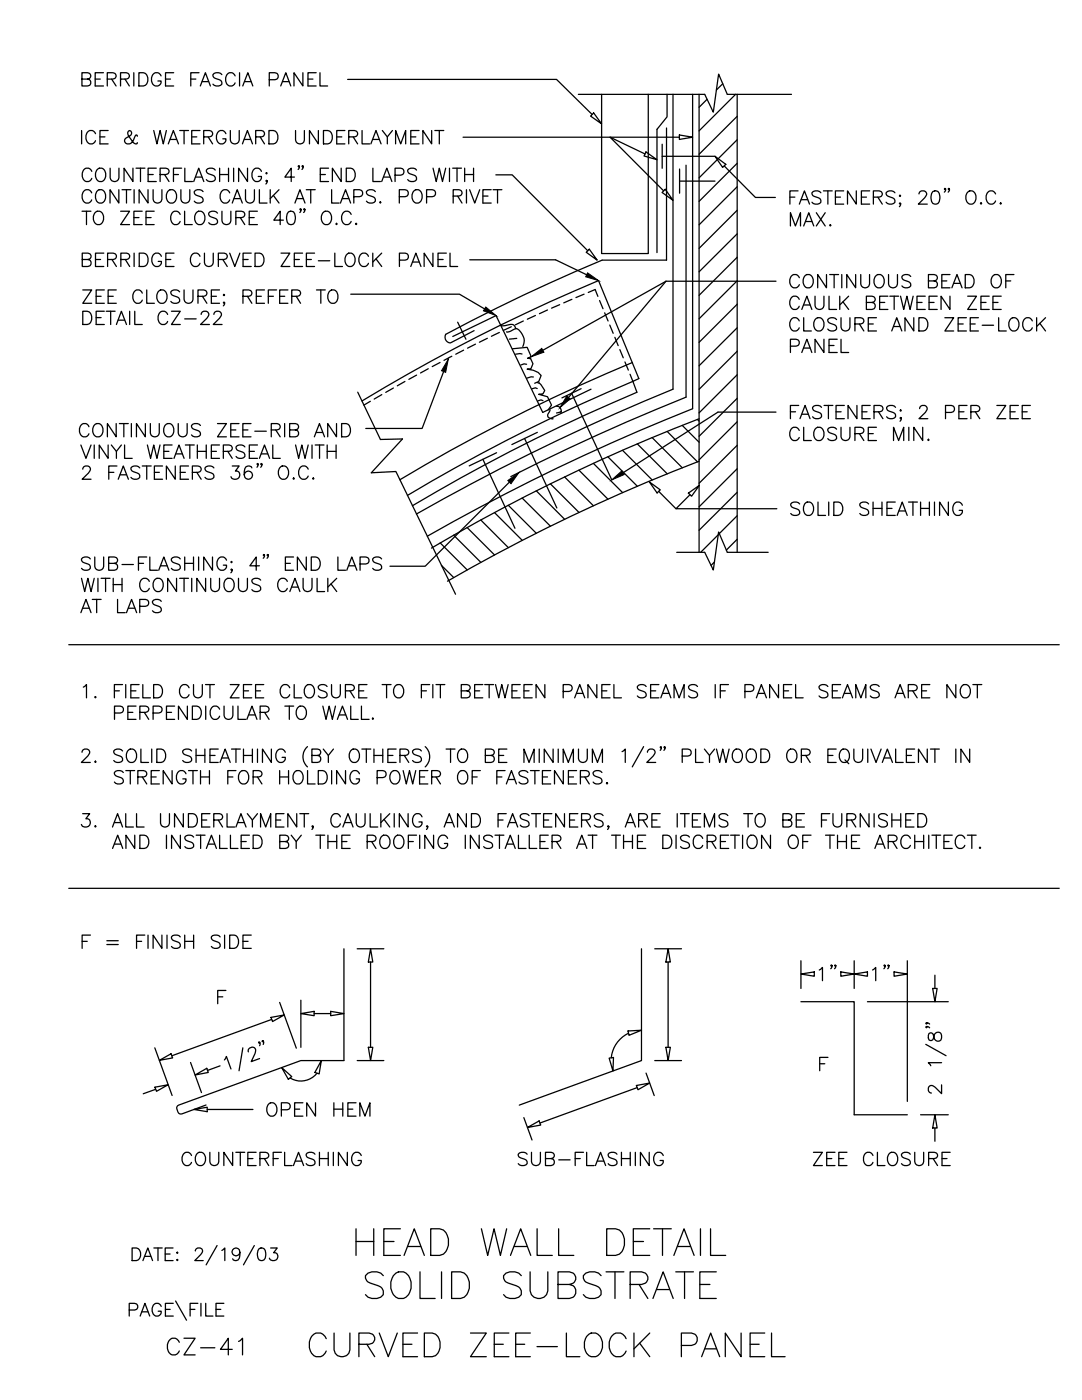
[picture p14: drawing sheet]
<svg xmlns="http://www.w3.org/2000/svg" width="216mm" height="279mm" viewBox="0 0 216 279" stroke-linecap="round" stroke-linejoin="round" font-family="sans-serif">
<defs><g id="words">
<g font-size="9.3">
<text x="69.8" y="251.9">HEAD WALL DETAIL</text>
<text x="71.6" y="260.3">SOLID SUBSTRATE</text>
</g>
<text font-size="8.4" x="60.3" y="272">CURVED ZEE-LOCK PANEL</text>
<g font-size="6.6">
<text x="15.2" y="46.2">TO ZEE CLOSURE 40&quot; O.C.</text>
<text x="15.2" y="62.4">ZEE CLOSURE; REFER TO</text>
<text x="156.6" y="85.4">FASTENERS; 2 PER ZEE</text>
<text x="15.2" y="97">2 FASTENERS 36&quot; O.C.</text>
<text x="15.2" y="166.9">3. ALL UNDERLAYMENT, CAULKING, AND FASTENERS, ARE ITEMS TO BE FURNISHED</text>
<text x="162.3" y="196.8">1&quot;</text>
<text x="172.9" y="196.8">1&quot;</text>
<text x="32.1" y="271.6">CZ-41</text>
</g>
<g font-size="6.2">
<text x="15.2" y="30">ICE &amp; WATERGUARD UNDERLAYMENT</text>
<text x="156.3" y="63.1">CAULK BETWEEN ZEE</text>
<text x="156.3" y="67.4">CLOSURE AND ZEE-LOCK</text>
<text x="156.6" y="71.6">PANEL</text>
<text x="14.5" y="88.5">CONTINUOUS ZEE-RIB AND</text>
<text x="156.3" y="89.3">CLOSURE MIN.</text>
<text x="14.8" y="92.8">VINYL WEATHERSEAL WITH</text>
<text x="21.5" y="157.7">STRENGTH FOR HOLDING POWER OF FASTENERS.</text>
<text x="15.2" y="190.5">F = FINISH SIDE</text>
<text x="51.9" y="224">OPEN HEM</text>
<text x="34.9" y="233.9">COUNTERFLASHING</text>
<text x="102.3" y="233.9">SUB-FLASHING</text>
<text x="161.2" y="233.9">ZEE CLOSURE</text>
</g>
<g font-size="5.7">
<text x="15.2" y="18.3">BERRIDGE FASCIA PANEL</text>
<text x="15.2" y="41.6">CONTINUOUS CAULK AT LAPS. POP RIVET</text>
<text x="156.6" y="46.2">MAX.</text>
<text x="15.2" y="54.3">BERRIDGE CURVED ZEE-LOCK PANEL</text>
<text x="156.3" y="58.6">CONTINUOUS BEAD OF</text>
<text x="15.2" y="66">DETAIL CZ-22</text>
<text x="156.6" y="104.1">SOLID SHEATHING</text>
<text x="15.2" y="119.2">WITH CONTINUOUS CAULK</text>
<text x="14.8" y="123.5">AT LAPS</text>
<text x="15.5" y="140.4">1. FIELD CUT ZEE CLOSURE TO FIT BETWEEN PANEL SEAMS IF PANEL SEAMS ARE NOT</text>
<text x="21.5" y="144.6">PERPENDICULAR TO WALL.</text>
<text x="21.2" y="170.4">AND INSTALLED BY THE ROOFING INSTALLER AT THE DISCRETION OF THE ARCHITECT.</text>
</g>
</g></defs>
<!-- layer: BORDER -->
<g fill="none" stroke="#000" stroke-width=".25">
<path d="M121.7 27.4l7 3.3M128.9 30.3l2.2 1.6-2.6-.8zM70 58.7h21.7l5 3M110.9 51.9l6.2 2.9M88.5 74.1l-4.3 11.4h-11.2M108.3 69.9l24.6-13.8-19.5 23.2M101.6 96.2l-16.8 16.8h-7M104.2 99.4l5.6 5.6M107 98l5.7 5.6M109.8 96.6l5.7 5.7M112.7 95.2l5.7 5.7M115.5 93.8l5.8 5.8"/>
<path d="M118.4 92.5l5.8 5.8M121.3 91.2l5.9 5.8M124.2 89.9l5.9 5.9M127.2 88.6l5.9 6M130.1 87.3l6.1 6.1M133.1 86.1l6.1 6.1M136.1 84.9l3.4 3.4M139.2 83.7l.3 .3M143.3 82.2l-19 12.2M87.8 108.3l5.4 5.4M88.1 112.8l2.4 2.5M90.5 106.8l5.5 5.4"/>
<path d="M93.2 105.3l5.5 5.5M95.9 103.8l5.5 5.5M98.7 102.3l5.5 5.5M101.4 100.8l5.6 5.6M13.7 128.7h197.7M13.7 177.3h197.7M60 199.6v9.4M71.3 189.3h5.3M73.9 189.3l.5 2.7h-.9zM73.9 192v17M130.6 189.3h5.4M133.3 189.3l.5 2.7h-.9z"/>
<path d="M133.3 192v17M159.8 194.4l2.7-.4v.8zM159.8 191.7v5.6M167.8 194l2.6 .4-2.6 .4zM170.4 194.4l2.7-.4v.8zM170.4 191.7v5.6M173.1 199.9h16.1M178.4 194l2.6 .4-2.6 .4zM181 191.7v28.1M186.1 197.3h.9l-.5 2.6zM186.5 194.6v2.7M30.9 209.1l3.4 9.5"/>
<path d="M30.9 217l2.7-.5-2.4 1.3zM31.1 217.4l-2.5 .9M31.8 211.6l2.3-1.3 .3 .8zM38 212l2.2 6.1M38.9 214.5l2.4-1.3 .3 .8zM43.9 212.7l-2.5 .9M44.8 211.5l.4-.7 .9 2.5M48.5 209.1l-.8 4.6M49.6 209.9v-.5l.7-.4a.64 .64 0 0 1 .7 .8l-.9 2.1 1.7-.6M51.8 208l-.1 .2-.1-.1 .1-.2a.49 .49 0 0 1 .1 .8M52.5 207.8v.1l-.2-.1 .1-.1a.49 .49 0 0 1 .1 .7M54.1 203l2.6-.4-2.3 1.3z"/>
<path d="M54.2 203.4l-19.9 7.3M55.8 200.1l3.3 9.1M56.2 213.1l2 1.8-.7 .5zM60 202.3l2.7-.5v.9zM62.7 202.3h3.3M63.3 214.2a4.1 4.1 0 0 1-5.4 .9M64.1 211.7l-.4 2.6-.9-.3zM66 201.8l2.6 .5-2.6 .4zM71.3 211.7h5.3M73.5 209h.9l-.5 2.7zM121.5 211.2l.9-.2-.1 2.7zM125.3 205.8l2.7-.2-2.5 1z"/>
<path d="M125.4 206.2a6.1 6.1 0 0 0-3.4 4.9M127 216.6l2.6-.5-2.3 1.4zM127.1 217.1l-19.4 7M128.9 214.2l1.6 4.4M130.6 211.7h5.4M132.9 209h.9l-.5 2.7zM184.7 208.4l4.1 2.3M184.9 204.9l.1 .1-.1 .1-.2-.1a.49 .49 0 0 1 .8 .1M184.9 204.1l.1 .2-.1 .1-.2-.1a.49 .49 0 0 1 .8 .1M185.4 206.3a1 1 0 0 0 .2 1.4h.3a1.46 1.46 0 0 0 .6-1.3 .74 .74 0 0 1 .8-.4 .74 .74 0 0 1 .6 .6v.6a.77 .77 0 0 1-.8 .6 .77 .77 0 0 1-.7-.8l-.2-.5a.52 .52 0 0 0-.8-.2zM187.9 216.5v1.8l-1.3-1.3a.82 .82 0 0 0-1.2-.1l-.2 .7 .3 .4 .4 .1M187.9 212.1h-2.7l.5 .6"/>
<path d="M104.5 223l1.7 4.5M105.2 225l2.4-1.3 .3 .8zM183.7 222.5h5.5M186.5 222.5l.5 2.6h-.9zM186.5 225.1v2.7M26.4 249.1h.8a1.34 1.34 0 0 1 .9 1.2 1.34 1.34 0 0 1-.9 1.3h-.8zM28.5 251.6l1-2.5 .9 2.5M28.9 250.7h1.2M30.7 249.1h1.7M31.5 249.1v2.5M33 250.3h.9M34.5 249.1h-1.5v2.5h1.5"/>
<path d="M35 259.6l2.2 3.9M35.2 250l.2-.1 .1 .1-.1 .1zM35.2 251.5l.2-.2 .1 .2-.1 .1zM39 249.7l.2-.5 .7-.1a.61 .61 0 0 1 .4 .9l-1.4 1.6h1.6M43.3 248.6l-2.2 3.8M44.3 249.5l.6-.4v2.5M47.9 249.9a.79 .79 0 0 1-1.1 .6 .79 .79 0 0 1-.3-1.2 .79 .79 0 0 1 1.3 .1 2.31 2.31 0 0 1-.3 2.1 .74 .74 0 0 1-1.1-.3M50.7 248.6l-2.1 3.8M51.7 249.2a.82 .82 0 0 1 1.2 .3 2.11 2.11 0 0 1-.2 2 .79 .79 0 0 1-1.2-.4 2.02 2.02 0 0 1 .2-1.9zM54 249.1h1.3l-.7 .9a.81 .81 0 0 1 .9 .9 .81 .81 0 0 1-1.1 .7l-.4-.1-.3-.4M25.8 261.4h1.1a.68 .68 0 0 0 .6-.4 .68 .68 0 0 0-.3-.8l-1.4-.1v2.6M28 262.7l.9-2.6 1 2.6"/>
<path d="M28.3 261.8h1.2M32.2 260.7a.92 .92 0 0 0-1.1-.6 .92 .92 0 0 0-.7 1 1.1 1.1 0 0 0 .2 1.2 1.1 1.1 0 0 0 1.2 .2l.3-.2 .1-.6h-.6M33 261.3h1M34.6 260.1h-1.6v2.6h1.6M37.9 261.3h1M39.5 260.1h-1.6v2.6M40.1 260.1v2.6M41 260.1v2.6h1.5M43.1 261.3h1M44.7 260.1h-1.6v2.6h1.6"/>
</g>
<!-- layer: CMP-FLSH -->
<g fill="none" stroke="#000" stroke-width=".25">
<path d="M120 18.8v31.8h9.4v-31.8M133.1 18.8v4.5l-2 2.5v24.6M134.3 18.8v58.9M138.2 18.8v62.8M132.1 28.8v4.8M132.1 31.2h10.6M133 25.5v26.4h-12.9M135.6 36.1h7.1M135.6 33.7v4.9M136.9 33v46.3M118.8 57.8l.5 1.4M119.4 56l8.1 19.6"/>
<path d="M119.6 60l.7 1.6M90.3 67.2l8.7-4.2 9.3 19.3 9.6-4.6M91.3 64.3l1.7 3.4M99.9 64.8a1.71 1.71 0 0 0 1.6 0 .98 .98 0 0 1 1.4 .8M101.1 66.2a2.54 2.54 0 0 0 1.7-.6 1.79 1.79 0 0 1 1.6 1.5 2.3 2.3 0 0 1-.1 2M102.2 69.6l3-.3 .8 1.9-.7 .3 .6 .1 .4 1-.4 1-.7 .1 1.2 .2 1 .4 .6 .6-.5 1.3-.8 .3M103.1 67.5l-1.5 .2M104.2 70.6l-1.3 .1M105.1 72.7l-.5-.1-.7 .2M106.4 75.2h-.4l-.9 .3M107.2 76.3l.4 .2M107.2 77.5l-.4-.1-.6 .2"/>
<path d="M107.6 76.4l1.1 1.5-.4 .7-.8 .1 1.7 .5 .9 1.6-.7 1M108.3 80l-.3-.2-.7 .2M120.7 62.4l.6 1.7M121.7 64.9l.7 1.6M122.7 67.3l.6 1.7M123.7 69.8l.7 1.6M124.7 72.2l.7 1.7M125.7 74.7l1.4 3.6M109.8 81.8l-.2 .4a.74 .74 0 0 0-.3 1 .74 .74 0 0 0 .9 .4M110.2 83.6h.1M111.1 81.1a.91 .91 0 0 1 .8 1.3M112 82.1l-1 .3"/>
<path d="M68.6 189.3v22.4h-8.6l-24.3 8.8a.61 .61 0 0 0-.4 .8l.2 .6a.61 .61 0 0 0 .8 .4l4.8-1.8M128 189.3v22.4l-24.4 8.8M159.8 199.9h10.6v22.6h10.6"/>
</g>
<!-- layer: STRCTR -->
<g fill="none" stroke="#000" stroke-width=".25">
<path d="M115.4 18.8h25.2l1.7 3.6 1.1-7.6 1.7 4h12.8M139.5 18.8v91.4M141.1 19.8l-1.6 1.6M144.2 16.7l-1.3 1.3M146.8 18.8l-7.3 7.3M147.1 18.8v91.4M147.1 37.3l-7.6 7.6M147.1 32.6l-7.6 7.6M147.1 27.9l-7.6 7.6M147.1 23.2l-7.6 7.6M147.1 56l-7.6 7.6M147.1 51.3l-7.6 7.6"/>
<path d="M147.1 46.7l-7.6 7.5M147.1 42l-7.6 7.6M147.1 60.7l-7.6 7.6M147.1 65.4l-7.6 7.6M147.1 70.1l-7.6 7.6M147.1 74.8l-7.6 7.6M147.1 79.5l-7.6 7.6M147.1 84.2l-7.6 7.6M147.1 88.9l-7.6 7.5M147.1 93.5l-7.6 7.6M147.1 98.2l-7.6 7.6M135 110.2h5.6l1.7 3.6 1.1-7.6 1.7 4h8.2"/>
<path d="M142.6 112.2l-.7 .6M143.3 106.7l-3.5 3.5M147.1 102.9l-3.6 3.6M147.1 107.6l-2.2 2.2"/>
</g>
<!-- layer: DIM-TXT -->
<g fill="none" stroke="#000" stroke-width=".25">
<path d="M69.4 15.8h41.6l7.2 7.1M18.3 34.2a.98 .98 0 0 0-1.1-.6 .98 .98 0 0 0-.8 1 1.17 1.17 0 0 0 .3 1.2 1.17 1.17 0 0 0 1.2 .3l.4-.5M19.6 33.7a1.02 1.02 0 0 1 1.5 .9 1.17 1.17 0 0 1-.3 1.2 1.17 1.17 0 0 1-1.2 .3 1.62 1.62 0 0 1 0-2.4zM22 33.6v1.9a.89 .89 0 0 0 .9 .7 .89 .89 0 0 0 .8-.7v-1.9M26.5 33.6v2.6l-1.7-2.6v2.6M27.1 33.6h1.8M28 33.6v2.6M29.6 34.8h1M31.2 33.6h-1.6v2.6M31.9 34.8l1.6-.1a.62 .62 0 0 0 0-1l-1.6-.1v2.6M32.8 34.8l.9 1.4M34.6 34.8h1"/>
<path d="M36.2 33.6h-1.6v2.6M36.9 33.6v2.6h1.5M38.7 36.2l1-2.6 1 2.6M43 33.9a1.17 1.17 0 0 0-1.8 0 .68 .68 0 0 0 .5 .8l.7 .3a.65 .65 0 0 1 .5 .5 .65 .65 0 0 1-.2 .6 1.23 1.23 0 0 1-1.5-.3M43.8 34.8h1.8M43.8 33.6v2.6M45.6 33.6v2.6M46.6 33.6v2.6M49.4 33.6v2.6l-1.8-2.6v2.6M52.2 34.2a.97 .97 0 0 0-1.1-.6 .97 .97 0 0 0-.8 1 1.16 1.16 0 0 0 .2 1.2 1.16 1.16 0 0 0 1.3 .3l.4-.5v-.4h-.7M53.1 34.6l.1-.1 .1 .1-.1 .1zM58.7 35.3h-1.9l1.3-1.7v2.6"/>
<path d="M59.7 33.2l-.1 .1-.1-.1 .1-.1a.49 .49 0 0 1-.1 .7M60.5 33.2l-.1 .1-.2-.1 .2-.1a.49 .49 0 0 1-.2 .7M63.9 34.8h1M65.6 33.6h-1.7v2.6M68.1 33.6v2.6l-1.8-2.6v2.6M69.1 33.6h.9a1.42 1.42 0 0 1 .9 1.3 1.42 1.42 0 0 1-.9 1.3h-.9zM74.4 33.6v2.6h1.5M76.2 36.2l1-2.6 1 2.6M78.8 35h1.2a.7 .7 0 0 0 .6-.7 .7 .7 0 0 0-.6-.7h-1.2v2.6M83.1 33.9a1.14 1.14 0 0 0-1.7 0 .68 .68 0 0 0 .5 .8l.7 .3a.65 .65 0 0 1 .5 .5 .65 .65 0 0 1-.2 .6 1.23 1.23 0 0 1-1.5-.3M86.4 33.6l.6 2.6 .7-2.6 .6 2.6 .6-2.6M89.7 33.6v2.6"/>
<path d="M90.3 33.6h1.8M91.2 33.6v2.6M92.4 27.4h43.2M92.7 34.8h1.8M92.7 33.6v2.6M94.5 33.6v2.6M98.9 34.9h3.3l15.1 15.2M118.5 22.5l1.5 2.2-2.2-1.5zM121.7 27.4l10.7 10.7M132.1 38.4l.6-.6 1.6 2.2zM135.6 26.9l2.6 .5-2.6 .4zM142.7 31.2l2.1 1.6-.6 .6z"/>
<path d="M144.5 33.1l6.2 6.3h4M157.6 39.3h1M159.2 38.1h-1.6v2.6M163.8 38.5a1.17 1.17 0 0 0-1.8 0 .68 .68 0 0 0 .5 .7l.8 .3a.65 .65 0 0 1 .5 .5 .65 .65 0 0 1-.3 .6 1.23 1.23 0 0 1-1.5-.2M164.3 38.1h1.8M165.2 38.1v2.6M166.7 39.3h1M168.3 38.1h-1.6v2.6M170.9 38.1v2.6l-1.8-2.6v2.6M171.9 39.3h1M173.5 38.1h-1.6v2.6h1.6M174.3 39.3l1.5-.1a.6 .6 0 0 0 0-1l-1.5-.1v2.6"/>
<path d="M175.2 39.3l.9 1.4M178.6 38.5a1.15 1.15 0 0 0-1.8 0 .68 .68 0 0 0 .5 .7l.8 .3a.65 .65 0 0 1 .4 .5 .65 .65 0 0 1-.2 .6 1.2 1.2 0 0 1-1.5-.2M179.5 39.1l.1-.1 .1 .1-.1 .1zM183.4 38.7l.2-.5 .8-.1a.64 .64 0 0 1 .4 1l-1.6 1.6h1.8M186.1 38.2a.87 .87 0 0 1 1.3 .4 2.17 2.17 0 0 1-.2 2 .87 .87 0 0 1-1.3-.4 2.15 2.15 0 0 1 .2-2zM188.7 37.7l-.1 .1-.2-.1 .2-.1a.49 .49 0 0 1-.2 .7M189.4 37.7l-.1 .1-.1-.1 .1-.1a.49 .49 0 0 1-.1 .7M193 38.5a.97 .97 0 0 1 1.1-.4 .97 .97 0 0 1 .6 1 1.16 1.16 0 0 1-.2 1.2 1.16 1.16 0 0 1-1.3 .3 1.63 1.63 0 0 1-.2-2.1zM198.7 38.7a.97 .97 0 0 0-1.1-.6 .97 .97 0 0 0-.8 1 1.16 1.16 0 0 0 .2 1.2 1.16 1.16 0 0 0 1.3 .3l.4-.5M93.7 51.9h17.2M114.1 59.7l-1.6 .7M116.6 58.7l-1.7 .7"/>
<path d="M117 50.3l.6-.6 1.6 2.2zM118.8 57.8l-1.4 .6M119.4 56a356.7 356.7 0 0 0-47.2 24M120.1 51.9a354.5 354.5 0 0 0-31.2 14.8 1.17 1.17 0 0 0 1 1.7l4.7-2.4M132.9 56.1h21.9M159.5 40.7l1-2.6 1 2.6M179.7 40.6l-.1 .1-.1-.1 .1-.1a.49 .49 0 0 1-.1 .7M195.8 40.5l.1 .1-.1 .1-.2-.1zM199.5 40.6l.2-.1 .1 .1-.1 .1zM76.2 78.8l-1.5 .8M78.5 77.4l-1.5 .9M80.8 76.1l-1.5 .9"/>
<path d="M83.1 74.9l-1.5 .8M85.5 73.6l-1.6 .8M87.8 72.3l-1.6 .9M90.2 71.1l-1.6 .8M92.5 69.9l-1.6 .8M94.9 68.7l-1.6 .8M97.2 67.5l-1.5 .8M99.6 66.4l-1.5 .7M102 65.2l-1.6 .7M104.4 64.1l-1.6 .7M106.8 63l-1.6 .7M109.2 61.9l-1.6 .7"/>
<path d="M111.7 60.8l-1.6 .7M114.1 78.5l8 17.3M116 77.6l-3.9 1.8M126.2 72.3a358.5 358.5 0 0 0-46.4 23.5M127.1 78.3a360.8 360.8 0 0 0-44.8 22.6M127.5 75.6a369.7 369.7 0 0 0-46.2 23.3M134.3 77.7a445.1 445.1 0 0 0-51.2 24.9M136.9 79.3a432.2 432.2 0 0 0-35 15.8M73.9 80.1l-1.3 .7M96.4 91.7l6.4 13.7M99.1 90.4l-5.5 2.6M104.7 87.5l6.4 13.9"/>
<path d="M107.2 86.3l-5.1 2.4M129.6 96.2l2.1 1.6-.6 .6zM131.4 98.1l3.5 3.4M137.4 98.4l2.2-1.5-1.6 2.1zM137.7 98.7l-2.8 2.8h20.1M138.2 81.6a416.5 416.5 0 0 0-52.9 25.4M139.5 83.6a359.4 359.4 0 0 0-53.4 25.8M139.5 92a355.7 355.7 0 0 0-50.2 24M143.3 82.2h11.5M18 111.5a1.14 1.14 0 0 0-1.7 0 .68 .68 0 0 0 .5 .8l.7 .3a.63 .63 0 0 1 .5 .4 .63 .63 0 0 1-.2 .7 1.2 1.2 0 0 1-1.5-.3M18.9 111.2v1.8a.9 .9 0 0 0 .9 .8 .9 .9 0 0 0 .9-.8v-1.8M21.7 112.4l1.5-.1a.62 .62 0 0 0 0-1l-1.5-.1v2.6h1.1a.69 .69 0 0 0 .7-.7 .69 .69 0 0 0-.7-.7"/>
<path d="M27.6 112.4h1M29.3 111.2h-1.7v2.6M29.9 111.2v2.6h1.5M31.7 113.8l1-2.6 1 2.6M36 111.5a1.17 1.17 0 0 0-1.8 0 .68 .68 0 0 0 .5 .8l.8 .3a.63 .63 0 0 1 .5 .4 .63 .63 0 0 1-.3 .7 1.23 1.23 0 0 1-1.5-.3M36.9 112.4h1.7M36.9 111.2v2.6M38.6 111.2v2.6M39.6 111.2v2.6M42.4 111.2v2.6l-1.8-2.6v2.6M45.2 111.8a.98 .98 0 0 0-1.1-.6 .98 .98 0 0 0-.8 1 1.16 1.16 0 0 0 .3 1.2 1.16 1.16 0 0 0 1.2 .3l.4-.5v-.4h-.6M46.1 112.2l.1-.2 .1 .2-.1 .1z"/>
<path d="M51.8 112.9h-1.9l1.2-1.7v2.6M52.8 110.8l-.2 .1-.1-.1 .1-.1a.49 .49 0 0 1-.1 .7M53.5 110.8l-.1 .1-.1-.1 .1-.1a.49 .49 0 0 1-.1 .7M56.9 112.4h1M58.6 111.2h-1.7v2.6M61.1 111.2v2.6l-1.8-2.6v2.6M62.1 111.2h.9a1.41 1.41 0 0 1 .9 1.3 1.41 1.41 0 0 1-.9 1.3h-.9zM67.4 111.2v2.6h1.5M69.2 113.8l1-2.6 1 2.6M69.6 112.9h1.2M71.8 112.6h1.2a.7 .7 0 0 0 .7-.7 .7 .7 0 0 0-.7-.7h-1.2v2.6M76.1 111.5a1.17 1.17 0 0 0-1.7 0 .68 .68 0 0 0 .5 .8l.7 .3a.63 .63 0 0 1 .5 .4 .63 .63 0 0 1-.2 .7 1.23 1.23 0 0 1-1.5-.3"/>
<path d="M16.4 150.1l.2-.5 .8-.1a.65 .65 0 0 1 .4 1l-1.6 1.7h1.8M18.9 152l.1-.1 .2 .1-.2 .2zM24.5 149.9a1.15 1.15 0 0 0-1.8 0 .68 .68 0 0 0 .5 .7l.7 .3a.65 .65 0 0 1 .5 .5 .65 .65 0 0 1-.2 .6 1.2 1.2 0 0 1-1.5-.2M25.5 149.9a.98 .98 0 0 1 1.1-.4 .98 .98 0 0 1 .6 1 1.17 1.17 0 0 1-.2 1.3 1.17 1.17 0 0 1-1.3 .2 1.65 1.65 0 0 1-.2-2.1zM28.1 149.5v2.7h1.5M30.3 149.5v2.7M31.3 149.5h.9a1.42 1.42 0 0 1 .9 1.3 1.42 1.42 0 0 1-.9 1.4h-.9zM38.2 149.9a1.17 1.17 0 0 0-1.7 0 .68 .68 0 0 0 .5 .7l.7 .3a.65 .65 0 0 1 .5 .5 .65 .65 0 0 1-.2 .6 1.23 1.23 0 0 1-1.5-.2M39.1 149.5v2.7M40.9 149.5v2.7M43.5 149.5h-1.6v2.7M43.9 152.2l1-2.7 1 2.7"/>
<path d="M46.2 149.5h1.7M47.1 149.5v2.7M48.6 149.5v2.7M50.4 149.5v2.7M51.4 149.5v2.7M54.2 149.5v2.7l-1.8-2.7v2.7M56.9 150.1a.97 .97 0 0 0-1.1-.6 .97 .97 0 0 0-.8 1 1.16 1.16 0 0 0 .3 1.3 1.16 1.16 0 0 0 1.2 .2l.4-.5v-.4h-.6M61.3 149a2.72 2.72 0 0 0 0 4M62.2 150.8l1.6-.2a.65 .65 0 0 0 0-1l-1.6-.1v2.7h1.2a.7 .7 0 0 0 .6-.7 .7 .7 0 0 0-.6-.7M64.5 149.5l1 1.3v1.4M66.5 149.5l-1 1.3M69.9 149.9a.98 .98 0 0 1 1.2-.4 .98 .98 0 0 1 .6 1 1.17 1.17 0 0 1-.2 1.3 1.17 1.17 0 0 1-1.3 .2 1.65 1.65 0 0 1-.3-2.1z"/>
<path d="M72.2 149.5h1.8M73.1 149.5v2.7M74.6 149.5v2.7M76.4 149.5v2.7M79 149.5h-1.6v2.7M79.8 150.8l1.5-.2a.62 .62 0 0 0 0-1l-1.5-.1v2.7M84.1 149.9a1.14 1.14 0 0 0-1.8 0 .68 .68 0 0 0 .5 .7l.8 .3a.67 .67 0 0 1 .2 1.1 1.23 1.23 0 0 1-1.5-.2M84.8 149a2.72 2.72 0 0 1 0 4M89 149.5h1.8M89.9 149.5v2.7M91.6 149.9a.97 .97 0 0 1 1.1-.4 .97 .97 0 0 1 .6 1 1.16 1.16 0 0 1-.2 1.3 1.16 1.16 0 0 1-1.3 .2 1.65 1.65 0 0 1-.2-2.1zM96.8 150.8l1.6-.2a.62 .62 0 0 0 0-1l-1.6-.1v2.7h1.2a.7 .7 0 0 0 .6-.7 .7 .7 0 0 0-.6-.7"/>
<path d="M101.1 149.5h-1.6v2.7M104.5 152.2v-2.7l1.1 2.7 1-2.7v2.7M107.6 149.5v2.7M110.4 149.5v2.7l-1.8-2.7v2.7M111.4 149.5v2.7M112.4 152.2v-2.7l1 2.7 1-2.7v2.7M115.4 149.5v1.9a.89 .89 0 0 0 .9 .8 .89 .89 0 0 0 .9-.8v-1.9M118.2 152.2v-2.7l1 2.7 1-2.7v2.7M124.1 150l.7-.5v2.7M128.4 149l-2.2 4M129.2 150.1l.2-.5 .8-.1a.65 .65 0 0 1 .4 1l-1.5 1.7h1.7M132 149.1l-.1 .2-.2-.2 .2-.1a.51 .51 0 0 1-.2 .7"/>
<path d="M132.7 149.1l-.1 .2-.1-.2 .1-.1 .1 .1-.2 .6M136.1 150.9h1.2a.7 .7 0 0 0 .6-.7 .7 .7 0 0 0-.6-.7h-1.2v2.7M138.8 149.5v2.7h1.5M140.6 149.5l1 1.3v1.4M142.6 149.5l-1 1.3M143 149.5l.6 2.7 .6-2.7 .7 2.7 .6-2.7M146.4 149.9a.97 .97 0 0 1 1.1-.4 .97 .97 0 0 1 .6 1 1.15 1.15 0 0 1-.2 1.3 1.15 1.15 0 0 1-1.3 .2 1.65 1.65 0 0 1-.2-2.1zM149.1 149.9a.98 .98 0 0 1 1.2-.4 .98 .98 0 0 1 .6 1 1.17 1.17 0 0 1-.2 1.3 1.17 1.17 0 0 1-1.3 .2 1.65 1.65 0 0 1-.3-2.1zM151.8 149.5h.9a1.42 1.42 0 0 1 .9 1.3 1.42 1.42 0 0 1-.9 1.4h-.9zM157.2 149.9a.98 .98 0 0 1 1.2-.4 .98 .98 0 0 1 .6 1 1.17 1.17 0 0 1-.2 1.3 1.17 1.17 0 0 1-1.3 .2 1.65 1.65 0 0 1-.3-2.1zM159.9 150.8l1.5-.2a.62 .62 0 0 0 0-1l-1.5-.1v2.7M160.8 150.8l.9 1.4"/>
<path d="M165.2 150.8h1M166.8 149.5h-1.6v2.7h1.6M168 149.6a1.02 1.02 0 0 1 1.5 .9 1.17 1.17 0 0 1-.3 1.3 1.17 1.17 0 0 1-1.2 .2 1.67 1.67 0 0 1 0-2.4zM168.6 151.7l.8 .7M170.4 149.5v1.9a.89 .89 0 0 0 .9 .8 .89 .89 0 0 0 .8-.8v-1.9M173.2 149.5v2.7M173.8 149.5l1 2.7 1-2.7M176.1 152.2l1-2.7 1 2.7M176.4 151.3h1.3M178.7 149.5v2.7h1.5M180.9 150.8h1M182.5 149.5h-1.6v2.7h1.6"/>
<path d="M185 149.5v2.7l-1.7-2.7v2.7M185.7 149.5h1.7M186.5 149.5v2.7M190.7 149.5v2.7M193.5 149.5v2.7l-1.8-2.7v2.7M43.4 198.9h1.1M45.1 197.7h-1.7v2.6M163.6 212.3h1M165.2 211h-1.6v2.7M38.7 221.4l2.6-.4v.9zM41.3 221.4h9.2"/>
</g>
<!-- layer: STCTR -->
<path d="M71.4 78.3l4.5 9.4 4.4-.1-6.2 6.8 4.9-.3 11.9 24.5" fill="none" stroke="#000" stroke-width=".25"/>
<!-- layer: BORDER -->
<path d="M117.2 54.5l2.2 1.5-2.5-.8zM89.5 71.7l-.6 2.6-.8-.3zM96.9 61.3l2.1 1.7-2.5-1zM106 71.2l2.1-1.7 .4 .8zM113.1 79l.7 .6-2.1 1.8zM101.3 95.9l2.2-1.6-1.5 2.2zM122.1 95.8l2-1.8 .5 .7z" fill="#000" stroke="#000" stroke-width=".2"/>
<use href="#words"/>
</svg>
